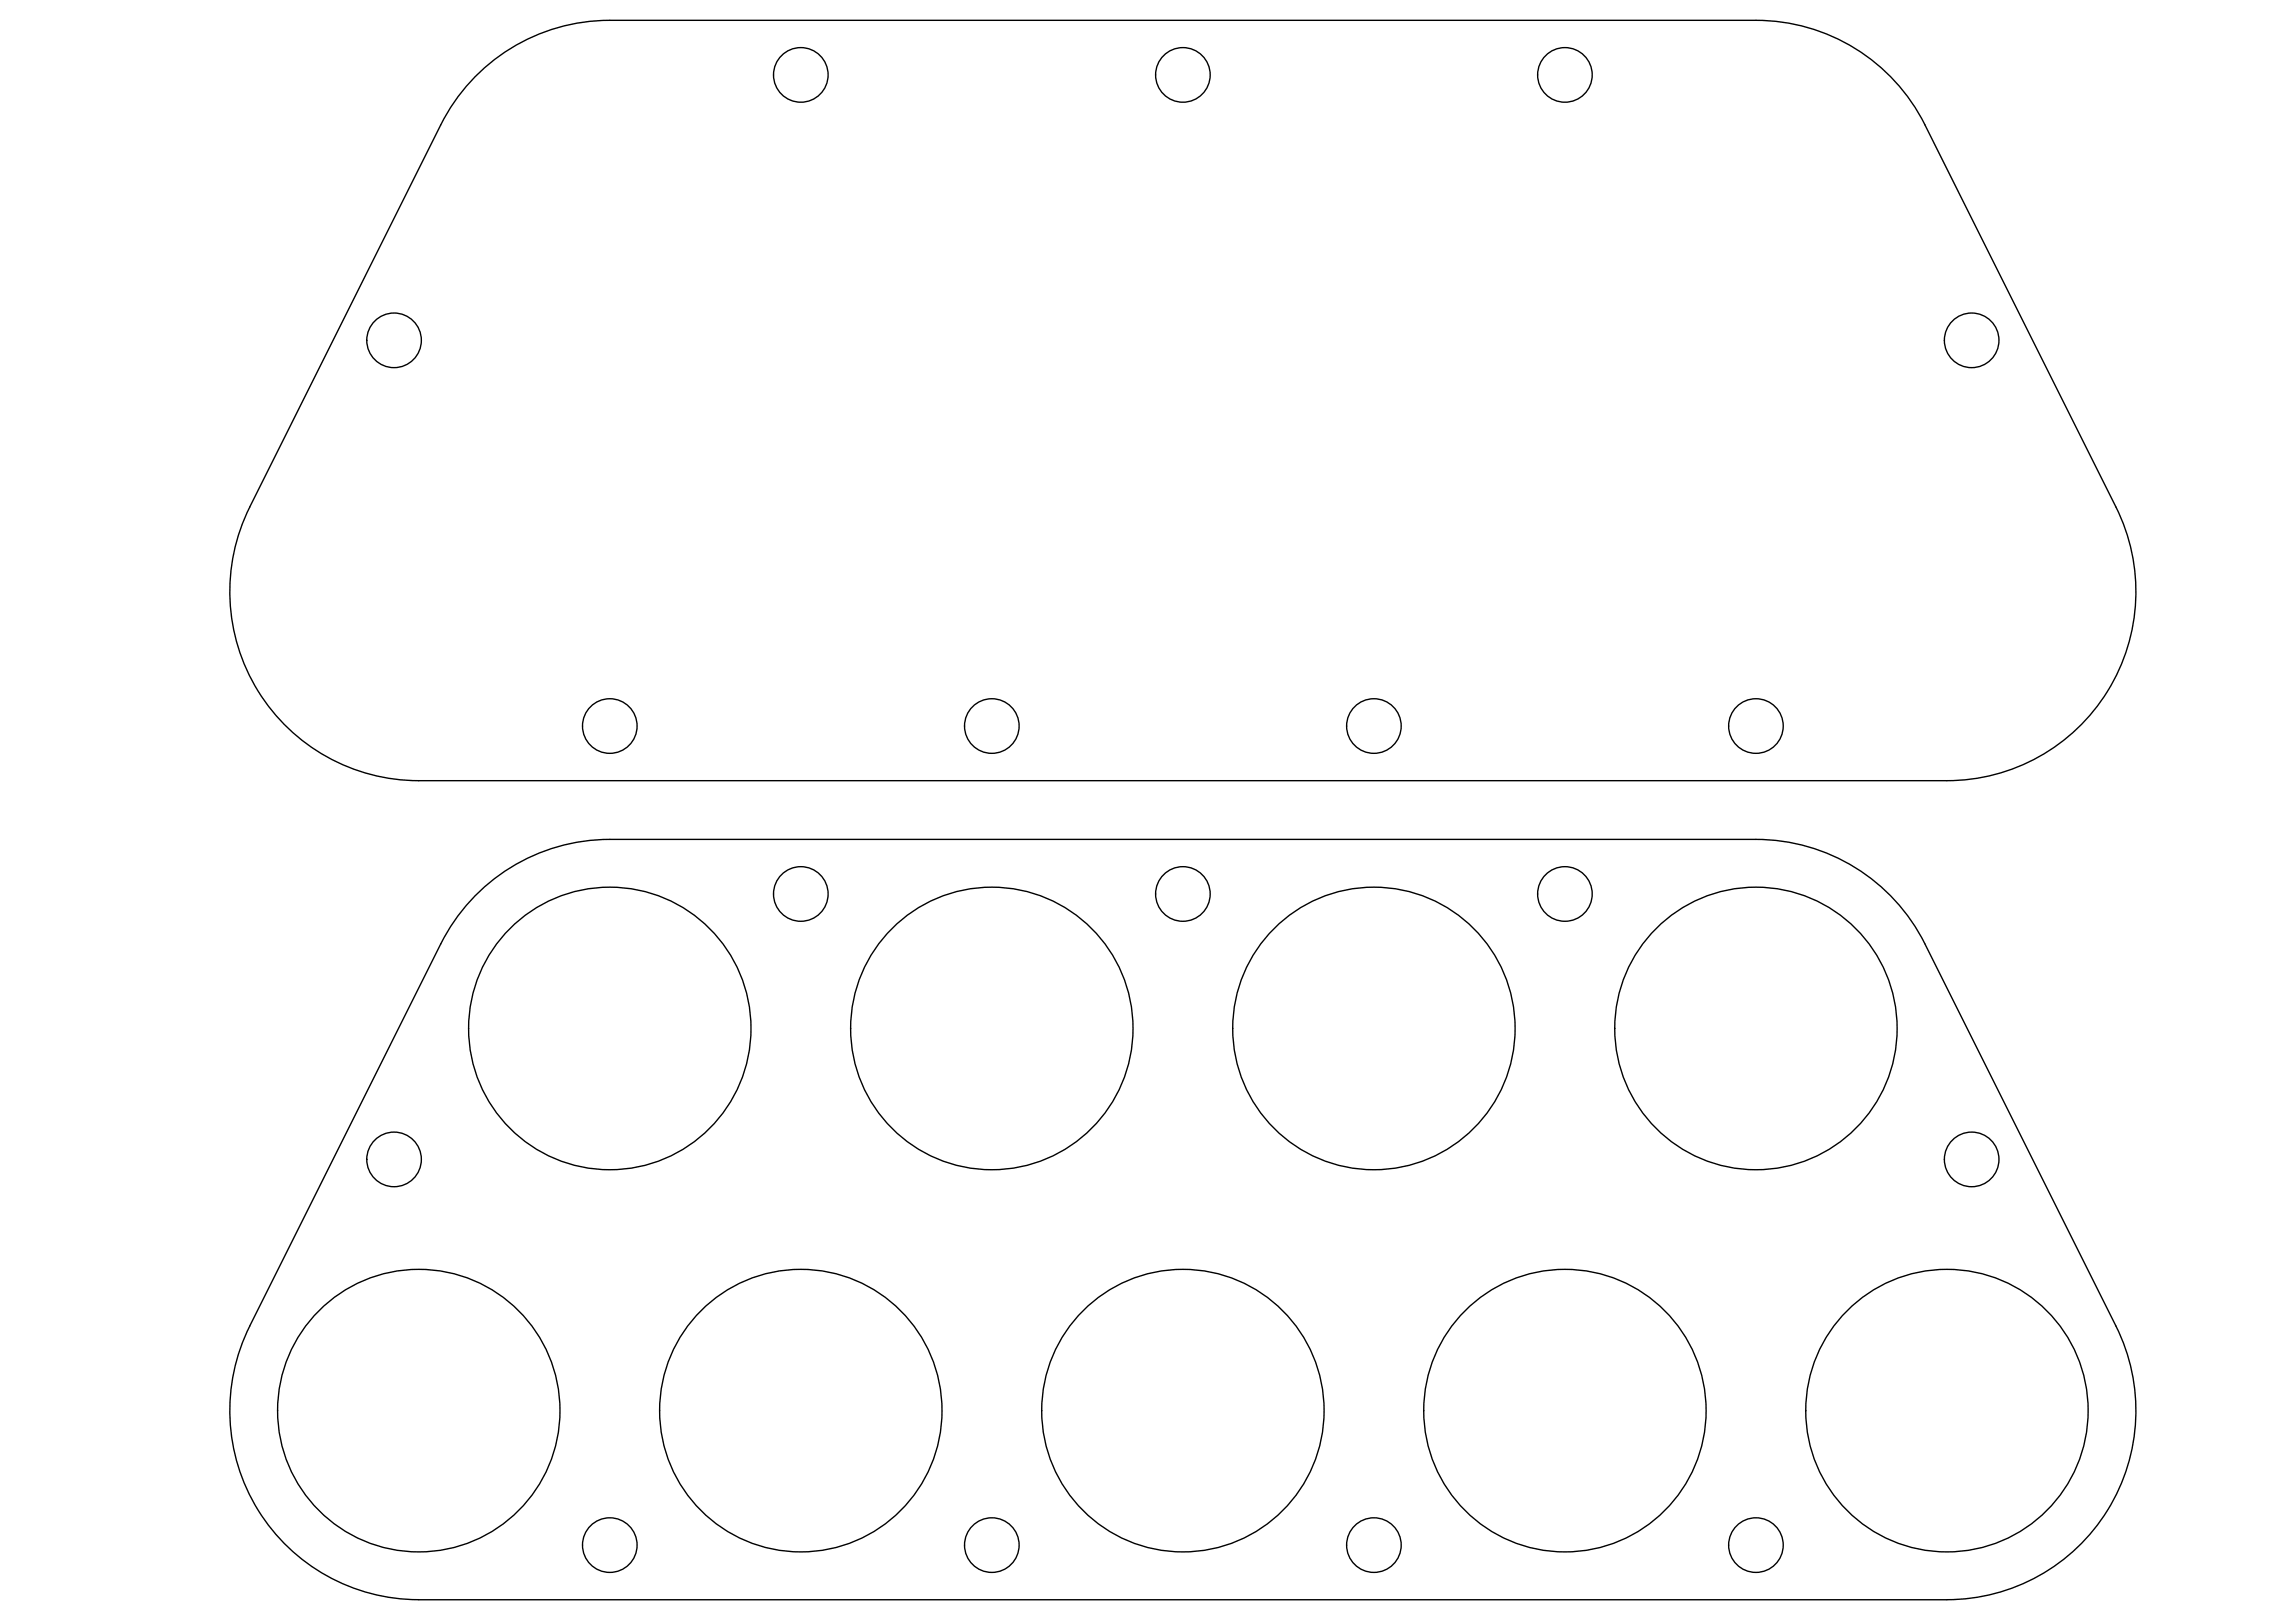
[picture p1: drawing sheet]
<svg xmlns="http://www.w3.org/2000/svg" width="841mm" height="594mm" viewBox="0 0 841 594" stroke-linecap="round" stroke-linejoin="round" font-family="sans-serif">
<!-- layer: Visible -->
<g fill="none" stroke="#000" stroke-width=".51">
<path d="M174.7 27.6a69.2 69.2 0 0 1 48.8-20.2h420a69.2 69.2 0 0 1 61.9 38.3l70 140a69.2 69.2 0 0 1-61.9 100.2h-560a69.3 69.3 0 0 1-62-100.2l70-140a69.2 69.2 0 0 1 13.2-18.1zM91.5 485.7l70-140a69.2 69.2 0 0 1 62-38.3h420a69.2 69.2 0 0 1 61.9 38.3l70 140M91.5 485.7a69.2 69.2 0 0 0 62 100.2M775.4 485.7a69.2 69.2 0 0 1-61.9 100.2M153.5 585.9h560"/>
<circle cx="293.5" cy="27.4" r="10"/>
<circle cx="433.5" cy="27.4" r="10"/>
<circle cx="573.5" cy="27.4" r="10"/>
<circle cx="144.4" cy="124.7" r="10"/>
<circle cx="722.5" cy="124.7" r="10"/>
<circle cx="223.5" cy="265.9" r="10"/>
<circle cx="363.5" cy="265.9" r="10"/>
<circle cx="503.5" cy="265.9" r="10"/>
<circle cx="643.5" cy="265.9" r="10"/>
<circle cx="293.5" cy="327.4" r="10"/>
<circle cx="433.5" cy="327.4" r="10"/>
<circle cx="573.5" cy="327.4" r="10"/>
<circle cx="223.5" cy="376.7" r="51.7"/>
<circle cx="363.5" cy="376.7" r="51.7"/>
<circle cx="503.5" cy="376.7" r="51.7"/>
<circle cx="643.5" cy="376.7" r="51.7"/>
<circle cx="144.4" cy="424.6" r="10"/>
<circle cx="722.5" cy="424.6" r="10"/>
<circle cx="153.5" cy="516.7" r="51.7"/>
<circle cx="293.5" cy="516.7" r="51.7"/>
<circle cx="433.5" cy="516.7" r="51.7"/>
<circle cx="573.5" cy="516.7" r="51.7"/>
<circle cx="713.5" cy="516.7" r="51.7"/>
<circle cx="223.5" cy="565.9" r="10"/>
<circle cx="363.5" cy="565.9" r="10"/>
<circle cx="503.5" cy="565.9" r="10"/>
<circle cx="643.5" cy="565.9" r="10"/>
</g>
</svg>
